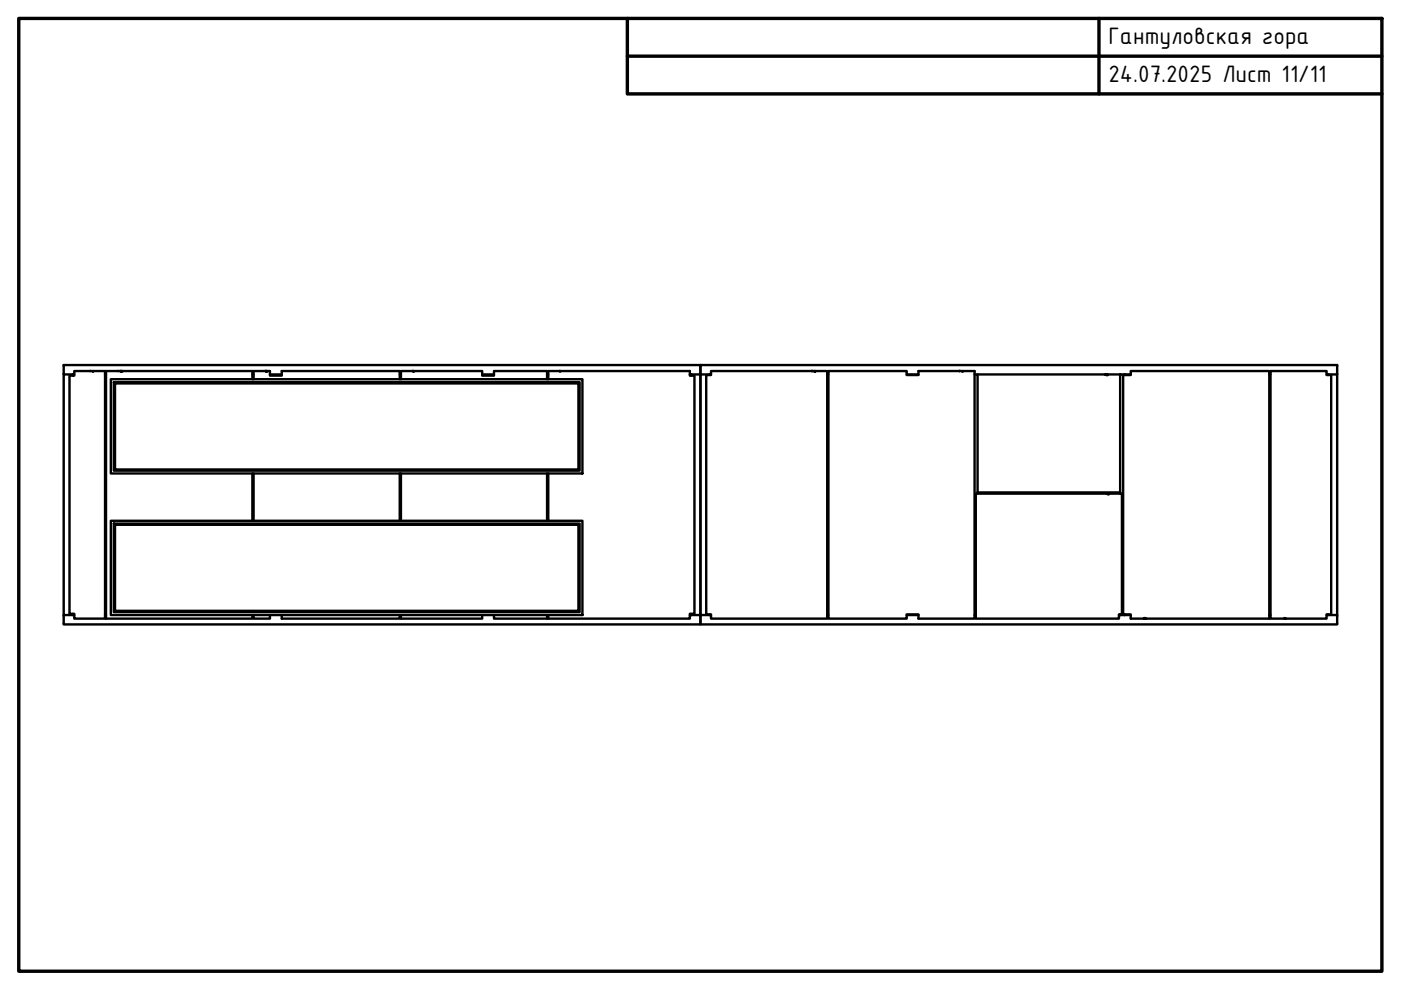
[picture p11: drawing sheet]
<svg xmlns="http://www.w3.org/2000/svg" width="297mm" height="210mm" viewBox="0 0 297 210" stroke-linecap="round" stroke-linejoin="round" font-family="sans-serif">
<defs><g id="words">
<g font-size="5.4">
<text x="235" y="9.4">Гантуловская гора</text>
<text x="235" y="17.4">24.07.2025 Лист 11/11</text>
</g>
</g></defs>
<!-- layer: Visible (ISO) -->
<g fill="none" stroke="#000" stroke-width=".51">
<path d="M13.5 79.4v-2h270v2M14.7 79.6h1v-.9l3.4-.1 .5 .1 .1 .1 .1-.1h2.5v52.5h-6.6v-1.1h-1zM15.5 79.4v.2M15.7 79.4h-2.2v51h2M22.3 79.4h.2M25 78.6h.1M25.6 78.7v.1v-.1M25.7 78.7v.1v-.1M25.8 78.7l-.1 .1zM25.9 78.7v.1v-.1M53.5 79.4h.3M56.2 78.6h.1"/>
<path d="M56.2 78.7h-2.4v1.7M56.3 78.7h.3v.1v-.1h.6v.9h2.5v-.9h25.1v1.7M56.4 78.7v.1l.1-.1M57.2 79.4h2.5M84.8 79.4h.2M87.5 78.6l-2.5 .1v1.7M87.5 78.7l.2 .1 .1-.1h14.4v.9h2.5v-.9h11.3v1.7M87.6 78.7v.1l.1-.1M102.2 79.4h2.5M116 79.4h.2M118.6 78.7h-2.4v1.7M118.6 78.6l27.7 .1v.9h.9v50.5h-.9v1.1h-30.1v-.8"/>
<path d="M118.7 78.7v.1l.1-.1M146.3 79.4h2.2v51h-2.2M146.5 79.4v.2M148.5 77.4v2M150.5 79.5v-.1h-2v51h2.2M150.5 79.4h.2M172.1 78.6h.1M172.1 78.7h-21.4v.8h-1v50.8h1v.9h24.7v-52.5h-2.5l-.1 .1v-.1M172.2 78.7h.6M172.2 78.6h.1M172.7 78.7v.1v-.1M175.4 79.4h.2"/>
<path d="M192.2 79.4h2.5M203.4 78.6l-8.7 .1v.8h-2.5v-.8h-16.6v52.5h16.6v-.9h2.5v.9h11.9v-52.5l-2.5 .1M203.5 78.6l.5 .2M204 78.8h.1M206.6 79.4h.7v25M207.3 79.4h31.2v.1M234.2 79.4h.1M234.4 79.4h.1M234.5 79.4v.1l.1-.1M234.6 79.4v.1l.1-.1M234.7 79.4v.1l.2-.1M237.5 79.4v25.3"/>
<path d="M238.1 79.5h1.6v-.8h29.4v52.5h-26.4v-.2v.2v-.2l-.1 .2h-2.9v-.9h-1.6zM238.5 79.4h1.2M269.1 79.4h.3M281.3 79.4h2.2v51h-2v-.1M281.5 79.4v.1M23.5 80.4h100v20h-100zM24.1 81h98.8v18.8h-98.8zM24.4 81.3h98.2v18.2h-98.2zM53.5 80.4v-1.7h-31v52.5h31v-.8M23.5 110.4h100v20h-100zM24.1 111h98.8v18.8h-98.8zM24.4 111.3h98.2v18.2h-98.2z"/>
<path d="M53.5 100.4v10M53.8 100.4v10M84.8 100.4v10M85 100.4v10M116 100.4v10M116.2 100.4v10M207.3 104.4h30.2M207.3 104.4v.3M234.6 104.6h.1M234.6 104.7h-27.7v26.5h30.3v-.9h.7v-25.6h-2.8v.1v-.1h-.4M234.7 104.6h.1M234.9 104.7v.1v-.1"/>
<path d="M235 104.7v.1v-.1M13.5 130.4v2h135v-.1M15.5 130.4h.2M15.5 130.1v.3M22.3 130.4h.2M53.8 130.4v.8h3.4v-.8M59.7 130.4v.8h25.1v-.8M85 130.4v.8h17.2v-.8M104.7 130.4v.8h11.3v-.8M146.5 130.1v.3M148.5 130.4v1.9M150.5 130.3v.1"/>
<path d="M175.4 130.4h.2M192.2 130.4h2.5M206.6 130.4h.3M237.2 130.4h2.5M237.5 130.3v.1M238.5 130.3v.1M242.9 131.1h.1M243 131.1h.1M269.1 130.4h.3M272.5 131.2l-.1-.2-.1 .2h-2.9v-52.5h11.9v.8h.9v50.8h-.9v.9h-8.6M272.5 131.1h.1M272.5 131.2h.1"/>
<path d="M272.6 131.1h.1M281.3 130.4h.2M283.5 130.4v2h-135v-.1"/>
</g>
<!-- layer: Border (ISO) -->
<path d="M4 3.9h289v202h-289zM133 3.9v16h160M133 11.9h160M233 3.9v16" fill="none" stroke="#000" stroke-width=".72"/>
<use href="#words"/>
</svg>
